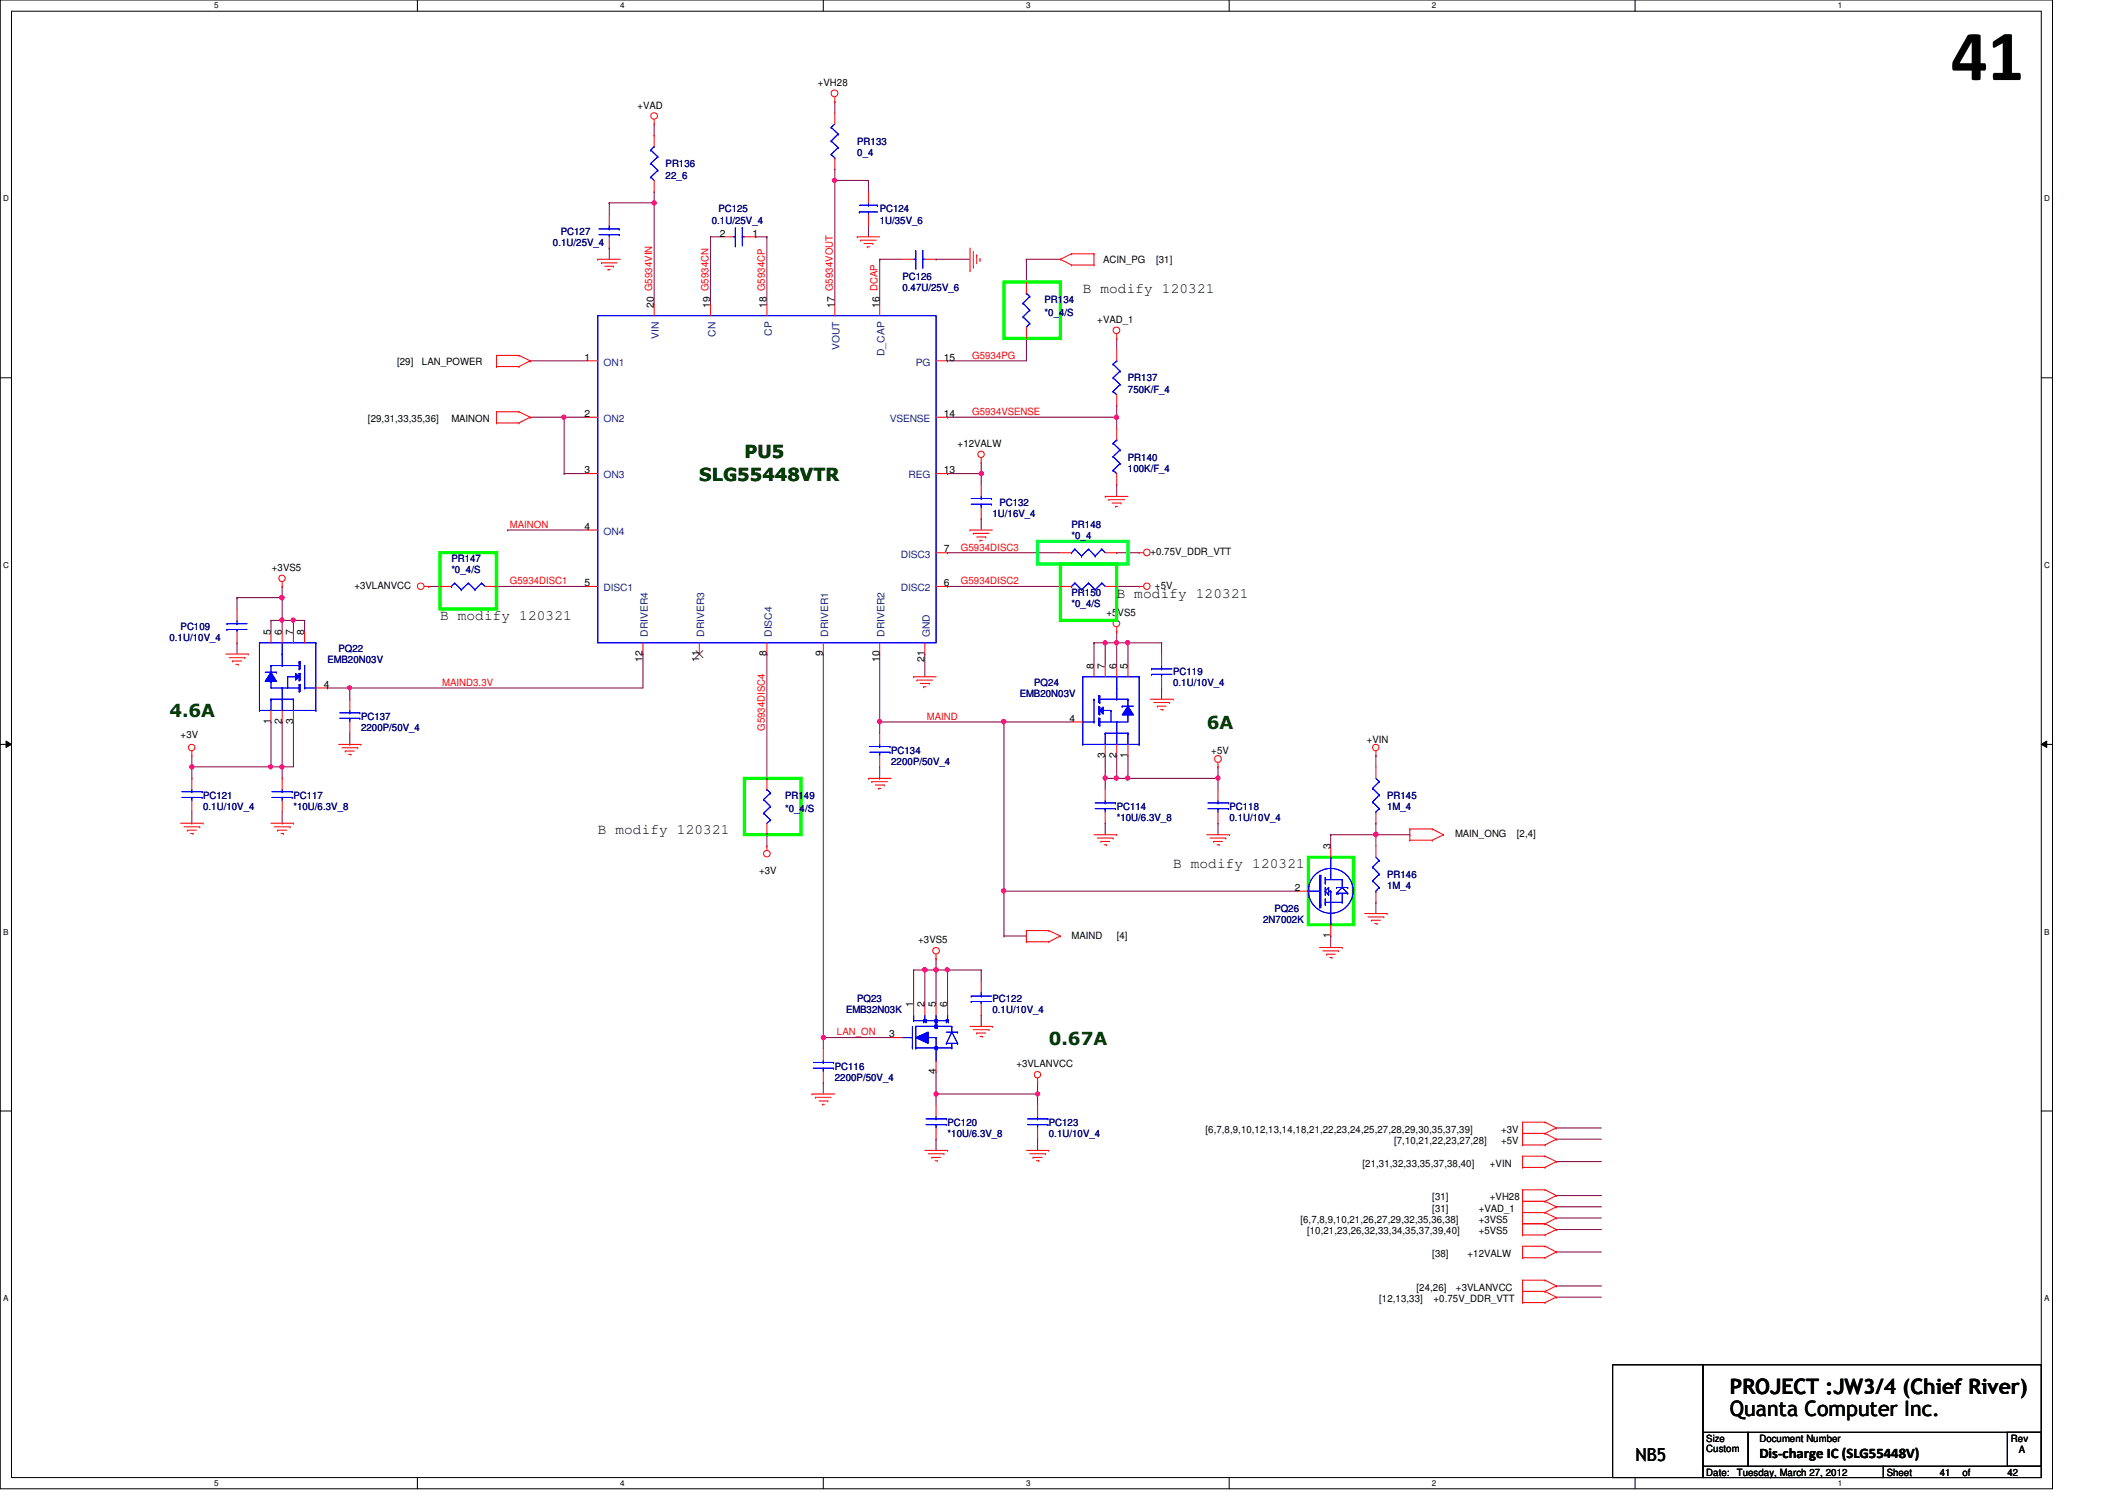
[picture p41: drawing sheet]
<svg xmlns="http://www.w3.org/2000/svg" width="297mm" height="210mm" viewBox="0 0 297 210" stroke-linecap="round" stroke-linejoin="round" font-family="sans-serif">
<defs><g id="words">
<text font-size="10.1" x="272.5" y="11.2">41</text>
<g font-size="3">
<text x="241.6" y="197.7">Quanta Computer Inc.</text>
<text x="241.6" y="194.6">PROJECT :JW3/4 (Chief River)</text>
</g>
<g font-size="2.5" fill="#004000">
<text x="104" y="64">PU5</text>
<text x="97.7" y="67.1">SLG55448VTR</text>
<text x="23.7" y="100.2">4.6A</text>
<text x="168.5" y="101.7">6A</text>
<text x="146.5" y="145.8">0.67A</text>
</g>
<text font-size="2.5" x="228.4" y="204">NB5</text>
<g font-size="2">
<text x="151.2" y="40.9">B modify 120321</text>
<text x="156" y="83.4">B modify 120321</text>
<text x="61.5" y="86.6">B modify 120321</text>
<text x="83.5" y="116.5">B modify 120321</text>
<text x="163.8" y="121.2">B modify 120321</text>
<text x="245.7" y="203.5">Dis-charge IC (SLG55448V)</text>
</g>
<g font-size="1.4">
<text x="89" y="15.2">+VAD</text>
<text x="114.2" y="12">+VH28</text>
<text x="100.5" y="33">2</text>
<text x="105.1" y="33">1</text>
<text x="154" y="36.7">ACIN_PG</text>
<text x="161.5" y="36.7">[31]</text>
<text x="91.3" y="43" transform="rotate(-90 91.3 43)">20 G5934VIN</text>
<text x="99.2" y="43" transform="rotate(-90 99.2 43)">19 G5934CN</text>
<text x="107.1" y="43" transform="rotate(-90 107.1 43)">18 G5934CP</text>
<text x="116.5" y="43" transform="rotate(-90 116.5 43)">17 G5934VOUT</text>
<text x="122.8" y="43" transform="rotate(-90 122.8 43)">16 DCAP</text>
<text x="153.2" y="45.1">+VAD_1</text>
<text x="55.5" y="50.9">[29]</text>
<text x="58.9" y="50.9">LAN_POWER</text>
<text x="81.6" y="50.3">1</text>
<text x="131.8" y="50.3">15</text>
<text x="51.4" y="58.9">[29,31,33,35,36]</text>
<text x="63" y="58.9">MAINON</text>
<text x="81.6" y="58.2">2</text>
<text x="131.8" y="58.2">14</text>
<text x="133.7" y="62.4">+12VALW</text>
<text x="81.6" y="66.1">3</text>
<text x="131.8" y="66.1">13</text>
<text x="81.6" y="74">4</text>
<text x="131.8" y="77.1">7</text>
<text x="160.7" y="77.5">+0.75V_DDR_VTT</text>
<text x="38" y="79.7">+3VS5</text>
<text x="49.5" y="82.3">+3VLANVCC</text>
<text x="81.6" y="81.8">5</text>
<text x="131.8" y="81.8">6</text>
<text x="161.3" y="82.3">+5V</text>
<text x="37.8" y="88.6" transform="rotate(-90 37.8 88.6)">5</text>
<text x="39.4" y="88.6" transform="rotate(-90 39.4 88.6)">6</text>
<text x="40.9" y="88.6" transform="rotate(-90 40.9 88.6)">7</text>
<text x="42.5" y="88.6" transform="rotate(-90 42.5 88.6)">8</text>
<text x="154.5" y="86">+5VS5</text>
<text x="89.7" y="92.5" transform="rotate(-90 89.7 92.5)">12</text>
<text x="97.6" y="92.5" transform="rotate(-90 97.6 92.5)">11</text>
<text x="107.1" y="91.7" transform="rotate(-90 107.1 91.7)">8</text>
<text x="114.9" y="91.7" transform="rotate(-90 114.9 91.7)">9</text>
<text x="122.8" y="92.5" transform="rotate(-90 122.8 92.5)">10</text>
<text x="129.1" y="92.5" transform="rotate(-90 129.1 92.5)">21</text>
<text x="152.7" y="93.4" transform="rotate(-90 152.7 93.4)">8</text>
<text x="154.3" y="93.4" transform="rotate(-90 154.3 93.4)">7</text>
<text x="155.9" y="93.4" transform="rotate(-90 155.9 93.4)">6</text>
<text x="157.5" y="93.4" transform="rotate(-90 157.5 93.4)">5</text>
<text x="37.8" y="101.1" transform="rotate(-90 37.8 101.1)">1</text>
<text x="39.4" y="101.1" transform="rotate(-90 39.4 101.1)">2</text>
<text x="40.9" y="101.1" transform="rotate(-90 40.9 101.1)">3</text>
<text x="45.2" y="96">4</text>
<text x="149.3" y="100.8">4</text>
<text x="25.2" y="103">+3V</text>
<text x="154.3" y="105.8" transform="rotate(-90 154.3 105.8)">3</text>
<text x="155.9" y="105.8" transform="rotate(-90 155.9 105.8)">2</text>
<text x="157.5" y="105.8" transform="rotate(-90 157.5 105.8)">1</text>
<text x="169.2" y="105.2">+5V</text>
<text x="190.9" y="103.7">+VIN</text>
<text x="185.8" y="118.6" transform="rotate(-90 185.8 118.6)">3</text>
<text x="203.2" y="116.9">MAIN_ONG</text>
<text x="211.8" y="116.9">[2,4]</text>
<text x="106" y="122.1">+3V</text>
<text x="180.8" y="124.4">2</text>
<text x="128.2" y="131.7">+3VS5</text>
<text x="149.6" y="131.1">MAIND</text>
<text x="156" y="131.1">[4]</text>
<text x="185.8" y="131" transform="rotate(-90 185.8 131)">1</text>
<text x="127.5" y="140.6" transform="rotate(-90 127.5 140.6)">1</text>
<text x="129.1" y="140.6" transform="rotate(-90 129.1 140.6)">2</text>
<text x="130.7" y="140.6" transform="rotate(-90 130.7 140.6)">5</text>
<text x="132.3" y="140.6" transform="rotate(-90 132.3 140.6)">6</text>
<text x="124.2" y="144.8">3</text>
<text x="130.7" y="149.9" transform="rotate(-90 130.7 149.9)">4</text>
<text x="141.9" y="149">+3VLANVCC</text>
<text x="168.4" y="158.2">[6,7,8,9,10,12,13,14,18,21,22,23,24,25,27,28,29,30,35,37,39]</text>
<text x="194.7" y="159.7">[7,10,21,22,23,27,28]</text>
<text x="209.6" y="159.7">+5V</text>
<text x="209.6" y="158.2">+3V</text>
<text x="190.3" y="162.9">[21,31,32,33,35,37,38,40]</text>
<text x="200" y="167.6">[31]</text>
<text x="208.1" y="162.9">+VIN</text>
<text x="208.1" y="167.6">+VH28</text>
<text x="181.6" y="170.8">[6,7,8,9,10,21,26,27,29,32,35,36,38]</text>
<text x="182.5" y="172.3">[10,21,23,26,32,33,34,35,37,39,40]</text>
<text x="200" y="169.2">[31]</text>
<text x="206.5" y="169.2">+VAD_1</text>
<text x="206.5" y="170.8">+3VS5</text>
<text x="206.5" y="172.3">+5VS5</text>
<text x="200" y="175.5">[38]</text>
<text x="204.9" y="175.5">+12VALW</text>
<text x="192.6" y="181.8">[12,13,33]</text>
<text x="197.8" y="180.2">[24,26]</text>
<text x="200.2" y="181.8">+0.75V_DDR_VTT</text>
<text x="203.3" y="180.2">+3VLANVCC</text>
<text x="238.3" y="202.7">Custom</text>
<text x="238.3" y="201.3">Size</text>
<text x="245.7" y="201.3">Document Number</text>
<text x="280.8" y="201.3">Rev</text>
<text x="281.9" y="202.9">A</text>
<text x="238.3" y="206">Date:</text>
<text x="242.6" y="206">Tuesday, March 27, 2012</text>
<text x="263.5" y="206">Sheet</text>
<text x="270.9" y="206">41</text>
<text x="274.1" y="206">of</text>
<text x="280.3" y="206">42</text>
</g>
<g font-size="1.4" fill="#000080">
<text x="93" y="23.4">PR136</text>
<text x="119.7" y="20.2">PR133</text>
<text x="119.7" y="21.8">0_4</text>
<text x="93" y="24.9">22_6</text>
<text x="100.3" y="29.6">PC125</text>
<text x="122.8" y="29.6">PC124</text>
<text x="77.2" y="34.4">0.1U/25V_4</text>
<text x="78.3" y="32.8">PC127</text>
<text x="99.4" y="31.2">0.1U/25V_4</text>
<text x="122.8" y="31.2">1U/35V_6</text>
<text x="126" y="39.1">PC126</text>
<text x="126" y="40.7">0.47U/25V_6</text>
<text x="145.9" y="42.2">PR134</text>
<text x="145.9" y="44.2">*0_4/S</text>
<text x="157.5" y="53.3">PR137</text>
<text x="157.5" y="54.9">750K/F_4</text>
<text x="157.5" y="64.3">PR140</text>
<text x="157.5" y="65.9">100K/F_4</text>
<text x="139.6" y="70.6">PC132</text>
<text x="138.6" y="72.2">1U/16V_4</text>
<text x="149.6" y="73.7">PR148</text>
<text x="149.6" y="75.3">*0_4</text>
<text x="63" y="78.5">PR147</text>
<text x="63" y="80.1">*0_4/S</text>
<text x="149.6" y="83.2">PR150</text>
<text x="23.7" y="89.5">0.1U/10V_4</text>
<text x="25.2" y="87.9">PC109</text>
<text x="149.6" y="84.8">*0_4/S</text>
<text x="45.7" y="92.6">EMB20N03V</text>
<text x="47.3" y="91.1">PQ22</text>
<text x="144.4" y="95.8">PQ24</text>
<text x="163.8" y="94.2">PC119</text>
<text x="163.8" y="95.8">0.1U/10V_4</text>
<text x="50.4" y="100.5">PC137</text>
<text x="142.4" y="97.4">EMB20N03V</text>
<text x="50.4" y="102.1">2200P/50V_4</text>
<text x="124.5" y="105.2">PC134</text>
<text x="124.5" y="106.8">2200P/50V_4</text>
<text x="28.4" y="111.5">PC121</text>
<text x="28.4" y="113.1">0.1U/10V_4</text>
<text x="41" y="111.5">PC117</text>
<text x="41" y="113.1">*10U/6.3V_8</text>
<text x="109.6" y="111.5">PR149</text>
<text x="109.6" y="113.4">*0_4/S</text>
<text x="156" y="113.1">PC114</text>
<text x="171.7" y="113.1">PC118</text>
<text x="193.7" y="111.5">PR145</text>
<text x="193.7" y="113.1">1M_4</text>
<text x="156" y="114.7">*10U/6.3V_8</text>
<text x="171.7" y="114.7">0.1U/10V_4</text>
<text x="193.7" y="122.6">PR146</text>
<text x="193.7" y="124.1">1M_4</text>
<text x="176.4" y="128.9">2N7002K</text>
<text x="178" y="127.3">PQ26</text>
<text x="118.1" y="141.5">EMB32N03K</text>
<text x="119.7" y="139.9">PQ23</text>
<text x="138.6" y="139.9">PC122</text>
<text x="138.6" y="141.5">0.1U/10V_4</text>
<text x="116.6" y="149.4">PC116</text>
<text x="116.6" y="150.9">2200P/50V_4</text>
<text x="132.3" y="157.2">PC120</text>
<text x="132.3" y="158.8">*10U/6.3V_8</text>
<text x="146.5" y="157.2">PC123</text>
<text x="146.5" y="158.8">0.1U/10V_4</text>
</g>
<g font-size="1.4" fill="#004080">
<text x="92" y="47.3" transform="rotate(-90 92 47.3)">VIN</text>
<text x="99.9" y="47" transform="rotate(-90 99.9 47)">CN</text>
<text x="107.8" y="46.9" transform="rotate(-90 107.8 46.9)">CP</text>
<text x="84.3" y="51.1">ON1</text>
<text x="117.3" y="48.9" transform="rotate(-90 117.3 48.9)">VOUT</text>
<text x="123.5" y="49.7" transform="rotate(-90 123.5 49.7)">D_CAP</text>
<text x="127.9" y="51.1">PG</text>
<text x="84.3" y="58.9">ON2</text>
<text x="124.2" y="58.9">VSENSE</text>
<text x="84.3" y="66.8">ON3</text>
<text x="126.9" y="66.8">REG</text>
<text x="84.3" y="74.7">ON4</text>
<text x="125.8" y="77.9">DISC3</text>
<text x="84.3" y="82.5">DISC1</text>
<text x="125.8" y="82.5">DISC2</text>
<text x="90.5" y="88.9" transform="rotate(-90 90.5 88.9)">DRIVER4</text>
<text x="98.3" y="88.9" transform="rotate(-90 98.3 88.9)">DRIVER3</text>
<text x="107.8" y="88.9" transform="rotate(-90 107.8 88.9)">DISC4</text>
<text x="115.7" y="88.9" transform="rotate(-90 115.7 88.9)">DRIVER1</text>
<text x="123.5" y="88.9" transform="rotate(-90 123.5 88.9)">DRIVER2</text>
<text x="129.8" y="88.9" transform="rotate(-90 129.8 88.9)">GND</text>
</g>
<g font-size="1.4" fill="#f00">
<text x="135.8" y="50.1">G5934PG</text>
<text x="135.8" y="58">G5934VSENSE</text>
<text x="71.2" y="73.7">MAINON</text>
<text x="134.2" y="76.9">G5934DISC3</text>
<text x="71.2" y="81.6">G5934DISC1</text>
<text x="134.2" y="81.6">G5934DISC2</text>
<text x="61.8" y="95.8">MAIND3.3V</text>
<text x="129.5" y="100.5">MAIND</text>
<text x="106.8" y="102.1" transform="rotate(-90 106.8 102.1)">G5934DISC4</text>
<text x="116.9" y="144.6">LAN_ON</text>
</g>
<g font-size="1.1">
<text x="29.9" y="1.1">5</text>
<text x="86.6" y="1.1">4</text>
<text x="143.3" y="1.1">3</text>
<text x="200" y="1.1">2</text>
<text x="256.7" y="1.1">1</text>
<text x=".5" y="28.1">D</text>
<text x="285.5" y="28.1">D</text>
<text x=".5" y="79.3">C</text>
<text x="285.5" y="79.3">C</text>
<text x=".5" y="130.5">B</text>
<text x="285.5" y="130.5">B</text>
<text x=".5" y="181.7">A</text>
<text x="285.5" y="181.7">A</text>
<text x="29.9" y="207.4">5</text>
<text x="86.6" y="207.4">4</text>
<text x="143.3" y="207.4">3</text>
<text x="200" y="207.4">2</text>
<text x="256.7" y="207.4">1</text>
</g>
</g></defs>
<path d="M0 0h286.6v207.9h-286.6zM1.6 1.6h283.5v204.7h-283.5z" fill="none" stroke="#000" stroke-width=".14"/>
<g fill="#fff">
<path d="M29.9 .2h.6v1.2h-.6z"/>
<path d="M29.9 206.5h.6v1.1h-.6z"/>
</g>
<path d="M58.3 0v1.6M58.3 206.3v1.6" fill="none" stroke="#000" stroke-width=".14"/>
<g fill="#fff">
<path d="M86.6 .2h.6v1.2h-.6z"/>
<path d="M86.6 206.5h.6v1.1h-.6z"/>
</g>
<path d="M115 0v1.6M115 206.3v1.6" fill="none" stroke="#000" stroke-width=".14"/>
<g fill="#fff">
<path d="M143.3 .2h.6v1.2h-.6z"/>
<path d="M143.3 206.5h.6v1.1h-.6z"/>
</g>
<path d="M171.7 0v1.6M171.7 206.3v1.6" fill="none" stroke="#000" stroke-width=".14"/>
<g fill="#fff">
<path d="M200 .2h.6v1.2h-.6z"/>
<path d="M200 206.5h.6v1.1h-.6z"/>
</g>
<path d="M228.3 0v1.6M228.3 206.3v1.6" fill="none" stroke="#000" stroke-width=".14"/>
<g fill="#fff">
<path d="M256.7 .2h.6v1.2h-.6z"/>
<path d="M256.7 206.5h.6v1.1h-.6z"/>
<path d="M.5 27.1h.7v1.2h-.7z"/>
<path d="M285.5 27.1h.8v1.2h-.8z"/>
<path d="M.5 78.3h.7v1.2h-.7z"/>
<path d="M285.5 78.3h.8v1.2h-.8z"/>
</g>
<path d="M0 52.7h1.6M285.1 52.7h1.5" fill="none" stroke="#000" stroke-width=".14"/>
<g fill="#fff">
<path d="M.5 129.5h.7v1.2h-.7z"/>
<path d="M285.5 129.5h.7v1.2h-.7z"/>
</g>
<path d="M0 103.9h1.6M.8 103.5l.8 .4-.8 .5zM285.1 103.9l.7-.4v.9zM285.1 103.9h1.5" fill="none" stroke="#000" stroke-width=".14"/>
<path d="M.8 103.5l.8 .4-.8 .5zM285.1 103.9l.7-.4v.9z" fill="#000"/>
<g fill="#fff">
<path d="M.5 180.7h.7v1.2h-.7z"/>
<path d="M285.5 180.7h.7v1.2h-.7z"/>
</g>
<path d="M0 155.1h1.6M285.1 155.1h1.5" fill="none" stroke="#000" stroke-width=".14"/>
<path d="M91.4 26.8h.1M91.4 26.8v1.5M121.3 31.5h.1M121.3 31.5v1.6M69.3 81.9h.1M69.3 81.9h12.6M129.2 91.3h.1M129.2 91.3v3.2M26.8 107.1h.1M26.8 107.1h11" fill="none" stroke="#800040" stroke-width=".14"/>
<circle cx="26.8" cy="107.1" r=".3" fill="#f0f"/>
<circle cx="26.8" cy="107.1" r=".3" fill="none" stroke="#f0f" stroke-width=".14"/>
<path d="M132.3 58.3h.1M132.3 58.3h23.7" fill="none" stroke="#800040" stroke-width=".14"/>
<circle cx="155.9" cy="58.2" r=".3" fill="#f0f"/>
<circle cx="155.9" cy="58.2" r=".3" fill="none" stroke="#f0f" stroke-width=".14"/>
<path d="M107.1 91.3h.1M107.1 91.3v17.4M127.6 135.4h.1M127.6 135.4h1.6M129.2 135.4h.1M129.2 135.4v4.8" fill="none" stroke="#800040" stroke-width=".14"/>
<circle cx="129.2" cy="135.4" r=".29" fill="#f0f"/>
<circle cx="129.2" cy="135.4" r=".29" fill="none" stroke="#f0f" stroke-width=".14"/>
<path d="M130.7 135.4h.1M130.7 135.4v4.8M132.3 135.4h.1M132.3 135.4v4.8" fill="none" stroke="#800040" stroke-width=".14"/>
<circle cx="132.3" cy="135.4" r=".29" fill="#f0f"/>
<circle cx="132.3" cy="135.4" r=".29" fill="none" stroke="#f0f" stroke-width=".14"/>
<path d="M129.2 135.4h.1M129.2 135.4h1.5" fill="none" stroke="#800040" stroke-width=".14"/>
<circle cx="130.7" cy="135.4" r=".29" fill="#f0f"/>
<circle cx="130.7" cy="135.4" r=".29" fill="none" stroke="#f0f" stroke-width=".14"/>
<circle cx="129.2" cy="135.4" r=".29" fill="#f0f"/>
<circle cx="129.2" cy="135.4" r=".29" fill="none" stroke="#f0f" stroke-width=".14"/>
<path d="M127.6 135.4h.1M127.6 135.4v4.8M130.7 135.4h.1M130.7 135.4h1.6M137 141.7h.1M137 141.7v1.6M144.9 152.7h.1M144.9 159h.1M144.9 152.7v1.6M144.9 159v1.6" fill="none" stroke="#800040" stroke-width=".14"/>
<circle cx="130.7" cy="135.4" r=".29" fill="#f0f"/>
<circle cx="130.7" cy="135.4" r=".29" fill="none" stroke="#f0f" stroke-width=".14"/>
<path d="M132.3 135.4h.1M132.3 135.4h4.7M130.7 149.6h.1M130.7 152.7h.1M130.7 149.6v3.1M130.7 152.7h14.2" fill="none" stroke="#800040" stroke-width=".14"/>
<circle cx="144.9" cy="152.7" r=".3" fill="#f0f"/>
<circle cx="144.9" cy="152.7" r=".3" fill="none" stroke="#f0f" stroke-width=".14"/>
<circle cx="130.7" cy="152.7" r=".3" fill="#f0f"/>
<circle cx="130.7" cy="152.7" r=".3" fill="none" stroke="#f0f" stroke-width=".14"/>
<path d="M137 66.1h.1M137 66.1v1.6M115 144.9h.1M115 144.9v1.5M144.9 151.2h.1M144.9 151.2v1.5" fill="none" stroke="#800040" stroke-width=".14"/>
<circle cx="115" cy="144.9" r=".3" fill="#f0f"/>
<circle cx="115" cy="144.9" r=".3" fill="none" stroke="#f0f" stroke-width=".14"/>
<g fill="none" stroke="#800040" stroke-width=".14">
<path d="M116.6 23.6h.1M116.6 23.6v1.6M156 47.2h.1M156 47.2v1.6M132.3 66.1h.1M132.3 66.1h4.7M33.1 83.4h.1M33.1 83.4v1.6M59.9 81.9h.1M59.9 81.9h1.6M132.3 81.9h.1M132.3 81.9h15.8"/>
<path d="M156 81.9h.1M156 81.9h3.1"/>
</g>
<circle cx="137" cy="66.1" r=".3" fill="#f0f"/>
<circle cx="137" cy="66.1" r=".3" fill="none" stroke="#f0f" stroke-width=".14"/>
<path d="M91.4 28.3h.1M91.4 28.3v14.2M143.3 47.2h.1M143.3 47.2v3.2M137 64.6h.1M137 72.4h.1M137 64.6v1.5M137 72.4v1.6M122.8 108.7h.1M122.8 107.1v1.6" fill="none" stroke="#800040" stroke-width=".14"/>
<circle cx="91.4" cy="28.3" r=".3" fill="#f0f"/>
<circle cx="91.4" cy="28.3" r=".3" fill="none" stroke="#f0f" stroke-width=".14"/>
<path d="M143.3 36.2h.1M143.3 36.2v3.2M156 58.3h.1M156 58.3v1.5M156 67.7h.1M156 67.7v1.6M48.8 96.1h.1M48.8 96.1h41" fill="none" stroke="#800040" stroke-width=".14"/>
<circle cx="48.8" cy="96" r=".29" fill="#f0f"/>
<circle cx="48.8" cy="96" r=".29" fill="none" stroke="#f0f" stroke-width=".14"/>
<g fill="none" stroke="#800040" stroke-width=".14">
<path d="M116.6 14.2h.1M116.6 14.2v1.5M85.1 34.6h.1M85.1 28.3h.1M85.1 28.3v1.6M85.1 34.6v1.6M99.2 33.1h.1M99.2 33.1h1.6M99.2 33.1v9.4M105.5 33.1h.1M105.5 33.1h1.6M107.1 33.1h.1"/>
<path d="M107.1 33.1v9.4M116.6 25.2h.1M116.6 25.2h4.7M121.3 25.2h.1M121.3 25.2v1.6M33.1 89.7h.1M33.1 83.4h.1M33.1 89.7v1.6M33.1 83.4h6.3M39.4 86.6h.1M39.4 86.6v1.6M48.8 97.6h.1"/>
<path d="M48.8 96.1v1.5M89.8 91.3h.1M89.8 91.3v4.8M122.8 91.3h.1M122.8 91.3v9.5M26.8 108.7h.1M26.8 107.1v1.6M37.8 100.8h.1M37.8 100.8v6.3M41 100.8h.1M41 100.8v6.3M48.8 103.9h.1"/>
<path d="M48.8 102.4v1.5M140.2 100.8h.1M140.2 100.8h9.4"/>
</g>
<circle cx="39.4" cy="83.4" r=".3" fill="#f0f"/>
<circle cx="39.4" cy="83.4" r=".3" fill="none" stroke="#f0f" stroke-width=".14"/>
<g fill="none" stroke="#800040" stroke-width=".14">
<path d="M78.8 58.3h.1M78.8 58.3h3.1M39.4 81.9h.1M39.4 81.9v1.5M26.8 114.9h.1M26.8 107.1h.1M26.8 105.5v1.6M26.8 113.4v1.5M39.4 107.1h.1M39.4 107.1h1.6M115 151.2h.1M115 144.9h.1"/>
<path d="M115 151.2v1.5M115 144.9h9.5"/>
</g>
<circle cx="78.7" cy="58.2" r=".3" fill="#f0f"/>
<circle cx="78.7" cy="58.2" r=".3" fill="none" stroke="#f0f" stroke-width=".14"/>
<path d="M116.6 25.2h.1M116.6 25.2v17.3" fill="none" stroke="#800040" stroke-width=".14"/>
<circle cx="116.5" cy="25.2" r=".29" fill="#f0f"/>
<circle cx="116.5" cy="25.2" r=".29" fill="none" stroke="#f0f" stroke-width=".14"/>
<path d="M85.1 28.3h.1M85.1 28.3h6.3M74 50.4h.1M74 50.4h7.9M156 56.7h.1M156 56.7v1.6M115 91.3h.1M115 91.3v53.6M107.1 116.5h.1M107.1 116.5v1.6M140.2 100.8h.1M140.2 100.8v23.6" fill="none" stroke="#800040" stroke-width=".14"/>
<circle cx="140.2" cy="124.4" r=".3" fill="#f0f"/>
<circle cx="140.2" cy="124.4" r=".3" fill="none" stroke="#f0f" stroke-width=".14"/>
<circle cx="140.2" cy="100.7" r=".3" fill="#f0f"/>
<circle cx="140.2" cy="100.7" r=".3" fill="none" stroke="#f0f" stroke-width=".14"/>
<path d="M132.3 50.4h.1M132.3 50.4h11M39.4 100.8h.1M39.4 100.8v6.3" fill="none" stroke="#800040" stroke-width=".14"/>
<circle cx="39.4" cy="107.1" r=".3" fill="#f0f"/>
<circle cx="39.4" cy="107.1" r=".3" fill="none" stroke="#f0f" stroke-width=".14"/>
<path d="M37.8 107.1h.1M37.8 107.1h1.6" fill="none" stroke="#800040" stroke-width=".14"/>
<circle cx="37.8" cy="107.1" r=".3" fill="#f0f"/>
<circle cx="37.8" cy="107.1" r=".3" fill="none" stroke="#f0f" stroke-width=".14"/>
<path d="M192.1 105.5h.1M192.1 116.5h.1M192.1 105.5v1.6M192.1 116.5v1.6M192.1 126h.1M192.1 126v1.6" fill="none" stroke="#800040" stroke-width=".14"/>
<circle cx="192.1" cy="116.5" r=".3" fill="#f0f"/>
<circle cx="192.1" cy="116.5" r=".3" fill="none" stroke="#f0f" stroke-width=".14"/>
<g fill="none" stroke="#800040" stroke-width=".14">
<path d="M70.9 74h.1M70.9 74h11M122.8 100.8h.1M122.8 100.8v1.6M157.5 108.7h.1M157.5 108.7h12.6M185.8 116.5h.1M185.8 116.5v1.6M192.1 114.9h.1M192.1 114.9v1.6M140.2 124.4h.1M140.2 124.4h40.9"/>
<path d="M185.8 130.7h.1M185.8 130.7v1.6"/>
</g>
<circle cx="157.5" cy="108.6" r=".3" fill="#f0f"/>
<circle cx="157.5" cy="108.6" r=".3" fill="none" stroke="#f0f" stroke-width=".14"/>
<path d="M170.1 114.9h.1M170.1 108.7h.1M170.1 108.7v1.5M170.1 114.9v1.6" fill="none" stroke="#800040" stroke-width=".14"/>
<circle cx="170.1" cy="108.6" r=".3" fill="#f0f"/>
<circle cx="170.1" cy="108.6" r=".3" fill="none" stroke="#f0f" stroke-width=".14"/>
<path d="M156 108.7h.1M156 108.7h1.5" fill="none" stroke="#800040" stroke-width=".14"/>
<circle cx="155.9" cy="108.6" r=".3" fill="#f0f"/>
<circle cx="155.9" cy="108.6" r=".3" fill="none" stroke="#f0f" stroke-width=".14"/>
<path d="M154.3 108.7h.1M154.3 105.5h.1M154.3 105.5v3.2M156 105.5h.1M156 105.5v3.2h-1.7M157.5 105.5h.1M157.5 105.5v3.2" fill="none" stroke="#800040" stroke-width=".14"/>
<circle cx="154.3" cy="108.6" r=".3" fill="#f0f"/>
<circle cx="154.3" cy="108.6" r=".3" fill="none" stroke="#f0f" stroke-width=".14"/>
<path d="M156 89.7h.1M156 89.7v3.2" fill="none" stroke="#800040" stroke-width=".14"/>
<circle cx="155.9" cy="89.7" r=".3" fill="#f0f"/>
<circle cx="155.9" cy="89.7" r=".3" fill="none" stroke="#f0f" stroke-width=".14"/>
<path d="M122.8 36.2h.1M122.8 36.2h3.2M122.8 36.2v6.3M130.7 36.2h.1M130.7 36.2h4.8M143.3 36.2h.1M143.3 36.2h4.8M122.8 100.8h.1M122.8 100.8h17.4M170.1 107.1h.1M170.1 107.1v1.6" fill="none" stroke="#800040" stroke-width=".14"/>
<circle cx="140.2" cy="100.7" r=".3" fill="#f0f"/>
<circle cx="140.2" cy="100.7" r=".3" fill="none" stroke="#f0f" stroke-width=".14"/>
<circle cx="122.8" cy="100.7" r=".3" fill="#f0f"/>
<circle cx="122.8" cy="100.7" r=".3" fill="none" stroke="#f0f" stroke-width=".14"/>
<g fill="none" stroke="#800040" stroke-width=".14">
<path d="M91.4 18.9h.1M91.4 17.3v1.6M132.3 77.2h.1M132.3 77.2h15.8M156 77.2h.1M156 77.2h3.1M37.8 86.6h.1M37.8 86.6v1.6M37.8 86.6h1.6M39.4 86.6h.1M45.7 96.1h.1M45.7 96.1h3.1"/>
<path d="M39.4 114.9h.1M39.4 108.7h.1M39.4 107.1v1.6M39.4 113.4v1.5M154.3 114.9h.1M154.3 108.7h.1M154.3 108.7v1.5M154.3 114.9v1.6M185.8 116.5h.1M185.8 116.5h6.3M130.7 133.9h.1M130.7 133.9v1.5"/>
<path d="M137 135.4h.1M137 135.4v1.6M140.2 130.7h.1M140.2 124.4v6.3M140.2 130.7h3.1M143.3 130.7h.1M130.7 159h.1M130.7 152.7h.1M130.7 152.7v1.6M130.7 159v1.6M217.3 159h.1M217.3 157.5h.1"/>
<path d="M217.3 159h6.3M217.3 157.5h6.3M217.3 162.2h.1M217.3 168.5h.1M217.3 171.7h.1M217.3 170.1h.1M217.3 166.9h.1M217.3 179.5h.1M217.3 174.8h.1M217.3 162.2h6.3M217.3 168.5h6.3M217.3 171.7h6.3"/>
<path d="M217.3 170.1h6.3M217.3 166.9h6.3M217.3 179.5h6.3M217.3 174.8h6.3M217.3 181.1h.1M217.3 181.1h6.3"/>
</g>
<circle cx="39.4" cy="86.6" r=".3" fill="#f0f"/>
<circle cx="39.4" cy="86.6" r=".3" fill="none" stroke="#f0f" stroke-width=".14"/>
<path d="M39.4 83.4h.1M39.4 83.4v3.2" fill="none" stroke="#800040" stroke-width=".14"/>
<circle cx="39.4" cy="83.4" r=".3" fill="#f0f"/>
<circle cx="39.4" cy="83.4" r=".3" fill="none" stroke="#f0f" stroke-width=".14"/>
<path d="M39.4 86.6h3.1M41 86.6h.1M41 88.2h.1M41 86.6v1.6M42.5 86.6h.1" fill="none" stroke="#800040" stroke-width=".14"/>
<circle cx="40.9" cy="86.6" r=".29" fill="#f0f"/>
<circle cx="40.9" cy="86.6" r=".29" fill="none" stroke="#f0f" stroke-width=".14"/>
<path d="M42.5 88.2h.1M42.5 86.6v1.6M152.8 89.7h.1M152.8 89.7v3.2M152.8 89.7h1.5M154.3 89.7h.1M154.3 89.7v3.2M156 89.7h.1M156 89.7h1.5M157.5 89.7h.1M157.5 89.7v3.2" fill="none" stroke="#800040" stroke-width=".14"/>
<circle cx="154.3" cy="89.7" r=".3" fill="#f0f"/>
<circle cx="154.3" cy="89.7" r=".3" fill="none" stroke="#f0f" stroke-width=".14"/>
<path d="M154.3 89.7h.1M154.3 89.7h1.7M157.5 89.7h.1M157.5 89.7h4.7M162.2 96.1h.1M162.2 89.7h.1M162.2 89.7v1.6M162.2 96.1v1.5" fill="none" stroke="#800040" stroke-width=".14"/>
<circle cx="157.5" cy="89.7" r=".3" fill="#f0f"/>
<circle cx="157.5" cy="89.7" r=".3" fill="none" stroke="#f0f" stroke-width=".14"/>
<path d="M156 88.2h.1M156 88.2v1.5M192.1 116.5h4.8M196.9 116.5h.1" fill="none" stroke="#800040" stroke-width=".14"/>
<circle cx="192.1" cy="116.5" r=".3" fill="#f0f"/>
<circle cx="192.1" cy="116.5" r=".3" fill="none" stroke="#f0f" stroke-width=".14"/>
<path d="M74 58.3h.1M74 58.3h4.8M78.8 58.3h.1M78.8 58.3v7.8M78.8 66.1h.1M78.8 66.1h3.1" fill="none" stroke="#800040" stroke-width=".14"/>
<g fill="none" stroke="#f00" stroke-width=".14">
<path d="M91.4 17.3h.1M91.4 16.7v.6M116.6 14.2h.1M116.6 13.5v.7M116.6 15.7v1.6M83.5 36.2h.1M83.5 36.2h3.2M84 36.7h.1M84 36.7h2.2M84.5 37.2h1.2M84.9 37.6h.1M84.9 37.6h.3"/>
<path d="M85.7 37.2h.1M100.8 33.1h1.6M104 33.1h1.5M116.6 22.1v1.5M119.7 33.1h.1M119.7 33.1h3.1M120.2 33.5h.1M120.2 33.5h2.2M120.6 34h1.3M121.1 34.5h.1M121.1 34.5h.4M121.9 34h.1"/>
<path d="M126 36.2h1.6M129.2 36.2h1.5M135.5 37.8h.1M135.5 34.6v3.2M135.9 37.3h.1M135.9 35.1v2.2M136.4 35.6h.1M136.4 35.6v1.2M136.9 36.4h.1M136.9 36.1v.3M143.3 39.4v1.5M148.1 36.2h.1"/>
<path d="M148.1 36.2l1.5 .8M149.6 35.4h.1M149.6 37h.1M149.6 35.4h3.2M149.6 35.4l-1.5 .8M149.6 37h3.2M152.8 37h.1M152.8 35.4h.1M152.8 35.4v1.6M69.3 51.2h.1M69.3 49.6h.1M69.3 59.1h.1"/>
<path d="M69.3 57.5h.1M69.3 49.6h3.2M69.3 51.2h3.2M69.3 49.6v1.6M69.3 57.5v1.6M69.3 57.5h3.2M69.3 59.1h3.2M72.5 49.6h.1M72.5 51.2h.1M72.5 57.5h.1M72.5 59.1h.1M72.5 49.6l1.5 .8"/>
<path d="M72.5 57.5l1.5 .8M74 50.4h.1M74 58.3h.1M74 50.4l-1.5 .8M74 58.3l-1.5 .8M81.9 58.3h1.6M81.9 50.4h1.6M91.4 42.5v1.6M99.2 42.5v1.6M107.1 42.5v1.6M116.6 42.5v1.6M122.8 42.5v1.6"/>
<path d="M130.7 58.3h1.6M130.7 50.4h1.6M143.3 45.7v1.5M156 47.2h.1M156 46.6v.6M156 59.8v1.6M81.9 74h1.6M81.9 66.1h1.6M130.7 77.2h1.6M130.7 66.1h1.6M135.5 74h.1M135.5 74h3.1"/>
<path d="M135.9 74.5h.1M135.9 74.5h2.2M136.4 75h1.3M136.9 75.4h.1M136.9 75.4h.3M137 64.6h.1M137 63.9v.7M137.7 75h.1M154.3 69.3h.1M154.3 69.3h3.2M154.9 69.8h.1M154.9 69.8h2.2"/>
<path d="M155.3 70.2h1.2M155.8 70.7h.1M155.8 70.7h.3M156 66.1v1.6M156.5 70.2h.1M159.1 77.2h.1M159.1 77.2h.6M31.5 91.3h3.2M32 91.8h2.2M32.5 92.3h.1M32.5 92.3h1.2M32.9 92.8h.4"/>
<path d="M33.1 85v1.6M33.1 88.2v1.5M33.3 92.8h.1M34.2 91.8h.1M34.7 91.3h.1M39.4 81.9h.1M39.4 81.2v.7M48.8 97.6v1.6M59.3 81.9h.6M59.9 81.9h.1M81.9 81.9h1.6M89.8 89.7v1.6"/>
<path d="M97.7 89.7v1.6M107.1 89.7v1.6M115 89.7v1.6M122.8 89.7v1.6M127.6 94.5h.1M127.6 94.5h3.1M128.1 95h.1M128.1 95h2.2M128.5 95.4h1.3M129 95.9h.1M129 95.9h.3M129.2 89.7v1.6"/>
<path d="M129.8 95.4h.1M130.7 81.9h1.6M156 88.2h.1M156 87.5v.7M159.1 81.9h.1M159.1 81.9h.6M160.7 97.6h3.1M161.1 98.1h2.2M161.6 98.6h.1M161.6 98.6h1.3M162.1 99.1h.3M162.4 99.1h.1"/>
<path d="M163.3 98.1h.1M163.8 97.6h.1M25.2 114.9h3.2M25.7 115.4h2.2M26.2 115.9h.1M26.2 115.9h1.2M26.6 116.4h.4M26.8 105.5h.1M26.8 104.9v.6M26.8 108.7v1.5M26.8 111.8v1.6M27 116.4h.1"/>
<path d="M27.9 115.4h.1M28.4 114.9h.1M37.8 114.9h3.2M38.3 115.4h2.2M38.8 115.9h.1M38.8 115.9h1.2M39.2 116.4h.4M39.6 116.4h.1M40.5 115.4h.1M41 114.9h.1M47.3 103.9h3.1M47.7 104.4h2.2"/>
<path d="M48.2 104.9h.1M48.2 104.9h1.3M48.7 105.3h.3M48.8 100.8v1.6M49 105.3h.1M49.9 104.4h.1M50.4 103.9h.1M107.1 118.1h.1M107.1 118.1v.6M121.3 108.7h.1M121.3 108.7h3.2M121.7 109.1h.1"/>
<path d="M121.7 109.1h2.2M122.3 109.6h1.2M122.7 110.1h.1M122.7 110.1h.3M122.8 102.4v1.5M122.8 105.5v1.6M123.5 109.6h.1M152.8 116.5h3.2M153.2 117h2.2M153.8 117.5h.1M153.8 117.5h1.2M154.2 117.9h.3"/>
<path d="M154.5 117.9h.1M155.4 117h.1M156 116.5h.1M168.5 116.5h3.2M169 117h2.2M169.5 117.5h.1M169.5 117.5h1.2M170 117.9h.3M170.1 107.1h.1M170.1 106.5v.6M170.3 117.9h.1M171.2 117h.1"/>
<path d="M171.7 116.5h.1M185.8 118.1v1.6M192.1 105.5h.1M192.1 104.9v.6M192.1 118.1v1.6M196.9 117.3h.1M196.9 115.7h.1M196.9 115.7h3.1M196.9 117.3h3.1M196.9 115.7v1.6M200 115.7h.1M200 117.3h.1"/>
<path d="M200 115.7l1.6 .8M201.6 116.5h.1M201.6 116.5l-1.6 .8M130.7 133.9h.1M130.7 133.2v.7M143.3 131.5h.1M143.3 129.9h.1M143.3 129.9h3.2M143.3 131.5h3.2M143.3 129.9v1.6M146.5 129.9h.1M146.5 131.5h.1"/>
<path d="M146.5 129.9l1.6 .8M148.1 130.7h.1M148.1 130.7l-1.6 .8M181.1 124.4h1.6M184.3 132.3h3.1M184.7 132.8h2.2M185.2 133.2h.1M185.2 133.2h1.3M185.7 133.7h.3M185.8 129.1v1.6M186 133.7h.1M186.9 132.8h.1"/>
<path d="M187.4 132.3h.1M190.6 127.6h3.1M191 128h2.2M191.5 128.5h.1M191.5 128.5h1.3M192 128.9h.3M192.1 124.4v1.6M192.3 128.9h.1M193.2 128h.1M193.7 127.6h.1M113.4 152.7h.1M113.4 152.7h3.2"/>
<path d="M113.9 153.2h.1M113.9 153.2h2.2M114.4 153.7h1.2M114.8 154.2h.1M114.8 154.2h.3M115 146.4v1.6M115 149.6v1.6M115.6 153.7h.1M130.7 154.3v1.6M130.7 157.5v1.5M135.5 143.3h3.1M135.9 143.8h2.2"/>
<path d="M136.4 144.2h.1M136.4 144.2h1.3M136.9 144.7h.3M137.2 144.7h.1M138.1 143.8h.1M138.6 143.3h.1M144.9 151.2h.1M144.9 150.5v.7M144.9 154.3v1.6M144.9 157.5v1.5M212.6 159.9h.1M212.6 158.2h.1"/>
<path d="M212.6 156.7h.1M212.6 158.2h3.2M212.6 159.9h3.2M212.6 156.7v3.2M212.6 156.7h3.2M215.8 158.2h.1M215.8 159.9h.1M215.8 156.7h.1M215.8 158.2l1.5 .8M215.8 156.7l1.5 .8M217.3 159h.1M217.3 157.5h.1"/>
<path d="M217.3 159l-1.5 .9M217.3 157.5l-1.5 .7M129.2 160.6h3.1M129.6 161.1h2.2M130.1 161.6h.1M130.1 161.6h1.3M130.6 162.1h.3M130.9 162.1h.1M131.8 161.1h.1M132.3 160.6h.1M143.3 160.6h3.2M143.8 161.1h2.2"/>
<path d="M144.3 161.6h.1M144.3 161.6h1.2M144.7 162.1h.4M145.1 162.1h.1M146 161.1h.1M146.5 160.6h.1M212.6 163h.1M212.6 161.4h.1M212.6 167.7h.1M212.6 166.1h.1M212.6 169.3h.1M212.6 170.9h.1"/>
<path d="M212.6 172.4h.1M212.6 175.6h.1M212.6 174h.1M212.6 178.7h.1M212.6 161.4v1.6M212.6 166.1v6.3M212.6 174v1.6M212.6 178.7v3.2M212.6 161.4h3.2M212.6 163h3.2M212.6 166.1h3.2M212.6 167.7h3.2"/>
<path d="M212.6 169.3h3.2M212.6 170.9h3.2M212.6 172.4h3.2M212.6 174h3.2M212.6 175.6h3.2M212.6 178.7h3.2M215.8 161.4h.1M215.8 163h.1M215.8 166.1h.1M215.8 167.7h.1M215.8 169.3h.1M215.8 170.9h.1"/>
<path d="M215.8 172.4h.1M215.8 174h.1M215.8 175.6h.1M215.8 178.7h.1M215.8 161.4l1.5 .8M215.8 166.1l1.5 .8M215.8 167.7l1.5 .8M215.8 169.3l1.5 .8M215.8 170.9l1.5 .8M215.8 174l1.5 .8M215.8 178.7l1.5 .8M217.3 162.2h.1"/>
<path d="M217.3 166.9h.1M217.3 168.5h.1M217.3 170.1h.1M217.3 171.7h.1M217.3 174.8h.1M217.3 179.5h.1M217.3 162.2l-1.5 .8M217.3 166.9l-1.5 .8M217.3 168.5l-1.5 .8M217.3 170.1l-1.5 .8M217.3 171.7l-1.5 .7M217.3 174.8l-1.5 .8"/>
<path d="M217.3 179.5l-1.5 .8M212.6 180.3h.1M212.6 181.9h.1M212.6 180.3h3.2M212.6 181.9h3.2M215.8 180.3h.1M215.8 181.9h.1M215.8 180.3l1.5 .8M217.3 181.1h.1M217.3 181.1l-1.5 .8"/>
<circle cx="91.4" cy="16.2" r=".46"/>
<circle cx="116.5" cy="13" r=".47"/>
<circle cx="155.9" cy="46.1" r=".46"/>
<circle cx="137" cy="63.4" r=".45"/>
<circle cx="160.1" cy="77.1" r=".46"/>
<circle cx="39.4" cy="80.7" r=".45"/>
<circle cx="58.8" cy="81.8" r=".46"/>
<circle cx="155.9" cy="87.1" r=".46"/>
<circle cx="160.2" cy="81.8" r=".45"/>
<circle cx="26.8" cy="104.4" r=".45"/>
<circle cx="107.1" cy="119.2" r=".46"/>
<circle cx="170.1" cy="106" r=".47"/>
<circle cx="192.1" cy="104.4" r=".45"/>
<circle cx="130.7" cy="132.7" r=".46"/>
<circle cx="144.9" cy="150" r=".45"/>
</g>
<path d="M225.2 190.5h12.6v15.8h-12.6zM237.8 190.5h47.3v9.5h-47.3zM237.8 200h6.3v4.7h-6.3zM244.1 200h41v4.7h-41zM280.3 200h4.8v4.7h-4.8zM237.8 204.7h25.2v1.6h-25.2zM263 204.7h22.1v1.6h-22.1z" fill="none" stroke="#000" stroke-width=".14"/>
<path d="M144.9 75.6h12.6v3.1h-12.6z" fill="none" stroke="#00ff40" stroke-width=".47"/>
<path d="M140.2 39.4h7.9v7.8h-7.9zM61.5 77.2h7.8v7.8h-7.8zM148.1 78.7h7.9v7.9h-7.9zM104 108.7h7.8v7.8h-7.8zM182.7 119.7h6.3v9.4h-6.3z" fill="none" stroke="#0f0" stroke-width=".47"/>
<g fill="none" stroke="#00f" stroke-width=".14">
<path d="M116.1 17.8h.1M116.1 19.7h.1M116.1 17.8l.9 .9M116.1 19.7l.9 .9M116.6 17.3l-.5 .5M117 18.7h.1M117 18.7l-.9 1M102.4 33.1h.3M102.7 34.3h.1M102.7 33.1h.1M102.7 31.8v2.5M103.7 33.1h.1"/>
<path d="M103.7 31.8h.1M103.7 33.1h.3M103.7 31.8v2.5M116.1 21.5h.1M116.1 21.5l.5 .6M116.6 22.1h.1M117 20.6h.1M117 20.6l-.9 .9M127.6 36.2h.3M127.9 37.5h.1M127.9 36.2h.1M127.9 35v2.5"/>
<path d="M128.9 36.2h.1M128.9 35h.1M128.9 36.2h.3M128.9 35v2.5M83.5 44.1h47.2v45.6h-47.2zM142.9 44.2h.1M142.9 42.3h.1M142.9 44.2l.9 1M142.9 42.3l.9 1M143.3 40.9h.1M143.3 40.9l.5 .5M143.8 45.2h.1"/>
<path d="M143.8 43.3h.1M143.8 41.4h.1M143.8 45.2l-.5 .5M143.8 43.3l-.9 .9M143.8 41.4l-.9 .9M155.4 65.7h.1M155.4 63.8h.1M155.4 61.9h.1M155.4 65.7l.6 .4M155.4 63.8l1 .9M155.4 61.9l1 .9M156 61.4h.1"/>
<path d="M156 61.4l-.6 .5M156.4 64.7h.1M156.4 62.8h.1M156.4 64.7l-1 1M156.4 62.8l-1 1M31.7 87.1h.1M31.7 87.9h.1M31.7 87.1h2.8M31.7 87.9h2.8M33.1 87.9h.1M33.1 87.1h.1M33.1 86.6v.5"/>
<path d="M33.1 87.9v.3M47.5 99.5h2.7M48.8 99.5h.1M48.8 99.2v.3M50.2 99.5h.1M25.4 111.3h2.8M25.4 110.5h2.8M26.8 110.5h.1M26.8 111.3h.1M26.8 110.2v.3M26.8 111.3v.5M28.2 111.3h.1"/>
<path d="M28.2 110.5h.1M47.5 100.3h2.7M48.8 100.3h.1M48.8 100.3v.5M50.2 100.3h.1M121.5 105h2.8M121.5 104.2h2.8M122.8 104.2h.1M122.8 105h.1M122.8 103.9v.3M122.8 105v.5M124.3 105h.1"/>
<path d="M124.3 104.2h.1M185.8 119.7h.1M185.8 119.7v3.1M192.1 119.7l.5 .4M182.7 124.4h1.6M184.3 126.4h.1M184.3 124.4h.1M184.3 126.6h.1M184.4 122.2h.1M184.4 126.3h.1M184.4 126.6h.1M184.4 122.2h-.1v4.4"/>
<path d="M184.4 122.2v4.4M185.1 122.8h.1M185.1 124.4h.1M185.1 123.9h.1M185.1 124.9h.1M185.1 125.5h.1M185.1 126.2h.1M185.1 122.5h.1M185.1 123.1h.1M185.1 123.3h.1M185.1 126h.1M185.1 126.3h.1"/>
<path d="M185.1 122.8h2.3M185.1 124.4l.4 .5M185.1 122.5v.8M185.1 123.9v1M185.1 125.5v.8M185.1 126h2.3M185.4 124.7h.1M185.5 124.9h.1M185.5 123.9h.1M185.5 124.4h.1M185.5 124.4h.3M185.5 123.9l-.4 .5"/>
<path d="M185.5 123.9v1M185.8 124.4h.1M185.8 124.4v4.7M186.6 124.7h.1M186.6 123.9h.1M186.6 124.7h1.6M186.6 123.9h1.6M186.8 124.7h.1M186.9 124.7h.1M187.4 124.7h.1M187.4 122.8h.1M187.4 123.9h.1"/>
<path d="M187.4 126h.1M187.4 122.8v1.1M187.4 124.7v1.3M187.4 123.9l.8 .8M187.4 123.9l-.8 .8M188.2 124.7h.1M188.2 123.9h.1M191.7 121.1h.1M191.7 123h.1M191.7 121.1l.9 .9M191.7 123l.9 .9M192.1 124.4h.1"/>
<path d="M192.6 120.1h.1M192.6 122h.1M192.6 123.9h.1M192.6 120.1l-.9 1M192.6 122l-.9 1M192.6 123.9l-.5 .5M113.6 149.1h2.8M113.6 148.3h2.8M115 148.3h.1M115 149.1h.1M115 148v.3M115 149.1v.5"/>
<path d="M116.4 149.1h.1M116.4 148.3h.1M129.3 157h2.9M129.3 156.2h2.9M130.7 156.2h.1M130.7 157h.1M130.7 155.9v.3M130.7 157v.5M132.2 157h.1M132.2 156.2h.1M143.5 157h2.8M143.5 156.2h2.8"/>
<path d="M144.9 156.2h.1M144.9 157h.1M144.9 155.9v.3M144.9 157v.5M146.3 157h.1M146.3 156.2h.1"/>
<circle cx="185.8" cy="124.4" r="3.1"/>
</g>
<path d="M97.2 90.8l1 1M98.1 90.8l-.9 1" fill="none" stroke="#804000" stroke-width=".14"/>
<path d="M157.5 98.6l.8 1.2h-1.6z" fill="#00f"/>
<path d="M157.5 98.6l.8 1.2h-1.6z" fill="none" stroke="#00f" stroke-width=".14"/>
<path d="M153.6 99.2l.4-.5v1z" fill="#00f"/>
<g fill="none" stroke="#00f" stroke-width=".14">
<path d="M151.2 94.5h.1M151.2 94.5h7.9M151.2 94.5v9.4M152.8 97.6h.1M152.8 97.6v3.2M153.4 98.7h.1M153.4 97.2h.1M153.4 97.2v.9h.2M153.4 98.7v1h.2M153.4 98.7h.2M153.4 97.2h.2M153.6 99.2l.4-.5v1z"/>
<path d="M153.6 99.7h.1M153.6 98.7h.1M153.6 98.1h.1M153.6 97.2h.1M153.6 97.2v.9M153.6 98.7v1M153.6 97.6h3.9M154 99.2h.1M154 99.2h1.1M155.1 99.2h.1M155.1 99.2v1.6M156 96.1h.1"/>
<path d="M156 97.6h.1M156 94.5v3.1M156.7 98.6h.1M156.7 98.6h1.6M157.5 99.8h.1M157.5 97.6h.1M157.5 97.6v1M157.5 99.8v1h-3.9M159.1 94.5h.1M159.1 94.5v9.4M151.2 103.9h.1M151.2 103.9h7.9"/>
<path d="M151.2 100.8h1.6M152.8 100.8h.1M153.4 100.3h.1M153.4 100.3v1h.2M153.4 100.3h.2M153.6 101.3h.1M153.6 100.3h.1M153.6 100.8h.1M153.6 100.3v1M154.3 102.4h.1M154.3 102.4v1.5M154.3 102.4h3.2"/>
<path d="M156 102.4h.1M156 100.8h.1M156 100.8v3.1M157.5 102.4h.1M157.5 102.4v1.5M159.1 103.9h.1"/>
</g>
<path d="M157.5 98.6l.8 1.2h-1.6z" fill="#00f"/>
<path d="M157.5 98.6l.8 1.2h-1.6z" fill="none" stroke="#00f" stroke-width=".14"/>
<path d="M153.6 99.2l.4-.5v1z" fill="#00f"/>
<g fill="none" stroke="#00f" stroke-width=".14">
<path d="M90.9 24.7h.1M90.9 22.8h.1M90.9 21h.1M90.9 24.7l.5 .5M90.9 22.8l1 1M90.9 21l1 .9M91.4 20.4h.1M91.4 20.4l-.5 .6M91.9 23.8h.1M91.9 21.9h.1M91.9 23.8l-1 .9M91.9 21.9l-1 .9"/>
<path d="M120 29.6h.1M120 29.6h2.6M120 28.7h2.6M121.3 28.7h.1M121.3 29.6h.1M121.3 28.3v.4M121.3 29.6v.3M122.6 28.7h.1M155.4 54.7h.1M155.4 52.7h.1M155.4 50.8h.1M155.4 54.7l.6 .4"/>
<path d="M155.4 52.7l1 1M155.4 50.8l1 1M156 50.4h.1M156 50.4l-.6 .4M156.4 53.7h.1M156.4 51.8h.1M156.4 53.7l-1 1M156.4 51.8l-1 .9M135.6 70.4h2.9M135.6 69.6h2.9M137 69.6h.1M137 70.4h.1"/>
<path d="M137 69.3v.3M137 70.4v.5M138.5 70.4h.1M138.5 69.6h.1M149.6 77.2h.1M150.1 76.7h.1M150.1 76.7l.9 .9M150.1 76.7l-.5 .5M151 77.6h.1M152 76.7h.1M152 76.7l.9 .9M152 76.7l-1 .9"/>
<path d="M152.9 77.6h.1M153.9 76.7h.1M153.9 76.7l.4 .5M153.9 76.7l-1 .9M149.6 81.9h.1M150.1 81.4h.1M150.1 81.4l.9 .9M150.1 81.4l-.5 .5M151 82.3h.1M151.2 94.5h.1M151.2 94.5h7.9M151.2 94.5v9.4"/>
<path d="M152 81.4h.1M152 81.4l.9 .9M152 81.4l-1 .9M152.8 97.6h.1M152.8 97.6v3.2M152.9 82.3h.1M153.4 98.7h.1M153.4 97.2h.1M153.4 97.2v.9h.2M153.4 98.7v1h.2M153.4 98.7h.2M153.4 97.2h.2"/>
<path d="M153.6 99.2l.4-.5v1zM153.6 99.7h.1M153.6 98.7h.1M153.6 98.1h.1M153.6 97.2h.1M153.6 97.2v.9M153.6 98.7v1M153.6 97.6h3.9M153.9 81.4h.1M153.9 81.4l.4 .5M153.9 81.4l-1 .9M154 99.2h.1"/>
<path d="M154 99.2h1.1M155.1 99.2h.1M155.1 99.2v1.6M156 96.1h.1M156 97.6h.1M156 94.5v3.1M156.7 98.6h.1M156.7 98.6h1.6M157.5 99.8h.1M157.5 97.6h.1M157.5 97.6v1M157.5 99.8v1h-3.9"/>
<path d="M159.1 94.5h.1M159.1 94.5v9.4M160.8 93.4h.1M160.8 94.1h.1M160.8 93.4h2.9M160.8 94.1h2.9M162.2 94.1h.1M162.2 93.4h.1M162.2 92.9v.5M162.2 94.1v.4M106.6 113.5h.1M106.6 111.6h.1"/>
<path d="M106.6 113.5l1 1M106.6 111.6l1 1M107.1 110.2h.1M107.1 110.2l.5 .5M107.6 114.5h.1M107.6 112.6h.1M107.6 110.7h.1M107.6 114.5l-.5 .4M107.6 112.6l-1 .9M107.6 110.7l-1 .9M151.2 103.9h.1M151.2 103.9h7.9"/>
<path d="M151.2 100.8h1.6M152.8 100.8h.1M152.9 112.9h2.9M152.9 112.1h2.9M153.4 100.3h.1M153.4 100.3v1h.2M153.4 100.3h.2M153.6 101.3h.1M153.6 100.3h.1M153.6 100.8h.1M153.6 100.3v1M154.3 102.4h.1"/>
<path d="M154.3 112.1h.1M154.3 112.9h.1M154.3 102.4v1.5M154.3 111.8v.3M154.3 112.9v.5M154.3 102.4h3.2M155.8 112.9h.1M155.8 112.1h.1M156 102.4h.1M156 100.8h.1M156 100.8v3.1M157.5 102.4h.1"/>
<path d="M157.5 102.4v1.5M159.1 103.9h.1M168.7 112.9h2.8M168.7 112.1h2.8M170.1 112.1h.1M170.1 112.9h.1M170.1 111.8v.3M170.1 112.9v.5M171.5 112.9h.1M171.5 112.1h.1M135.6 139.1h.1M135.6 139.8h.1"/>
<path d="M135.6 139.1h2.9M135.6 139.8h2.9M137 139.8h.1M137 139.1h.1M137 138.6v.5M137 139.8v.4"/>
</g>
<g fill="none" stroke="#f00" stroke-width=".14">
<path d="M91.4 18.9v1.5M91.4 25.2v1.6M121.3 26.8v1.5M121.3 29.9v1.6M156 48.8v1.6M156 55.1v1.6M137 67.7v1.6M137 70.9v1.5M148.1 77.2h1.5M154.3 77.2h1.7M148.1 81.9h1.5M152.8 92.9v1.6"/>
<path d="M154.3 92.9v1.6M154.3 81.9h1.7M156 92.9v1.6M157.5 92.9v1.6M162.2 91.3v1.6M162.2 94.5v1.6M107.1 108.7v1.5M107.1 114.9v1.6M149.6 100.8h1.6M154.3 103.9v1.6M154.3 110.2v1.6M154.3 113.4v1.5"/>
<path d="M156 103.9v1.6M157.5 103.9v1.6M170.1 110.2v1.6M170.1 113.4v1.5M137 137v1.6M137 140.2v1.5"/>
</g>
<path d="M127.9 144.9l1.7-.8v1.6z" fill="#00f"/>
<g fill="none" stroke="#00f" stroke-width=".14">
<path d="M126 144.9h1.4M127.4 144.9h.1M127.4 146.1h.1M127.4 146.3h.1M127.4 143.3v3M127.6 142.5h.1M127.6 141.7v.8M127.6 142.5h4.7M127.9 144.9l1.7-.8v1.6zM127.9 143.3h.1M127.9 146.3h.1M127.9 143.3v3"/>
<path d="M127.9 143.3h5M127.9 146.3h5M129 142.4h.1M129 142.7h.1M129 142.4h.3M129 142.7h.3M129 142.4v.3M129.2 142.5h.1M129.2 141.7v.8M129.3 142.5h.1M129.3 142.4h.1M129.3 142.7h.1"/>
<path d="M129.3 142.4v.3M129.6 144.9h1.1M130.6 142.4h.1M130.6 142.7h.1M130.6 143.1h.1M130.6 143.5h.1M130.6 146.1h.1M130.6 146.4h.1M130.6 142.4h.3M130.6 142.7h.3M130.6 142.4v.3M130.6 143.1v.4"/>
<path d="M130.6 146.1v.3M130.6 143.5h.3M130.6 143.1h.3M130.6 146.1h.3M130.6 146.4h.3M130.7 142.5h.1M130.7 142.7h.1M130.7 144.9h.1M130.7 143.3h.1M130.7 143.5h.1M130.7 146.1h.1M130.7 148h.1"/>
<path d="M130.7 141.7v1.6M130.7 144.9v3.1M130.9 142.7h.1M130.9 142.4h.1M130.9 143.5h.1M130.9 143.1h.1M130.9 146.4h.1M130.9 146.1h.1M130.9 142.4v.3M130.9 143.1v.4M130.9 146.1v.3M132.2 142.7h.1"/>
<path d="M132.2 142.4h.1M132.2 145.7h.1M132.2 142.4h.3M132.2 142.7h.3M132.2 142.4v.3M132.2 144.1h1.5M132.3 142.4h.1M132.3 142.5h.1M132.3 141.7h.1M132.3 141.7v.8M132.3 145.7h1.4M132.5 142.4h.1"/>
<path d="M132.5 142.5h.1M132.5 142.7h.1M132.5 142.4v.3M132.9 143.3h.1M132.9 144.1h.1M132.9 146.3h.1M132.9 143.3v.8M132.9 145.7v.6M132.9 144.1l-.7 1.6M132.9 144.1l.8 1.6M133.7 144.1h.1M133.7 145.7h.1"/>
</g>
<path d="M127.9 144.9l1.7-.8v1.6z" fill="#00f"/>
<g fill="none" stroke="#00f" stroke-width=".14">
<path d="M38 111.3h2.8M38 110.5h2.8M39.4 110.5h.1M39.4 111.3h.1M39.4 110.2v.3M39.4 111.3v.5M40.8 111.3h.1M40.8 110.5h.1M191.7 110.1h.1M191.7 112h.1M191.7 110.1l.9 .9M191.7 112l.9 .9"/>
<path d="M192.1 113.4h.1M192.1 108.7l.5 .4M192.6 109.1h.1M192.6 111h.1M192.6 112.9h.1M192.6 109.1l-.9 1M192.6 111l-.9 1M192.6 112.9l-.5 .5M126 144.9h1.4M127.4 144.9h.1M127.4 146.1h.1M127.4 146.3h.1"/>
<path d="M127.4 143.3v3M127.6 142.5h.1M127.6 141.7v.8M127.6 142.5h4.7M127.9 144.9l1.7-.8v1.6zM127.9 143.3h.1M127.9 146.3h.1M127.9 143.3v3M127.9 143.3h5M127.9 146.3h5M129 142.4h.1M129 142.7h.1"/>
<path d="M129 142.4h.3M129 142.7h.3M129 142.4v.3M129.2 142.5h.1M129.2 141.7v.8M129.3 142.5h.1M129.3 142.4h.1M129.3 142.7h.1M129.3 142.4v.3M129.6 144.9h1.1M130.6 142.4h.1M130.6 142.7h.1"/>
<path d="M130.6 143.1h.1M130.6 143.5h.1M130.6 146.1h.1M130.6 146.4h.1M130.6 142.4h.3M130.6 142.7h.3M130.6 142.4v.3M130.6 143.1v.4M130.6 146.1v.3M130.6 143.5h.3M130.6 143.1h.3M130.6 146.1h.3"/>
<path d="M130.6 146.4h.3M130.7 142.5h.1M130.7 142.7h.1M130.7 144.9h.1M130.7 143.3h.1M130.7 143.5h.1M130.7 146.1h.1M130.7 148h.1M130.7 141.7v1.6M130.7 144.9v3.1M130.9 142.7h.1M130.9 142.4h.1"/>
<path d="M130.9 143.5h.1M130.9 143.1h.1M130.9 146.4h.1M130.9 146.1h.1M130.9 142.4v.3M130.9 143.1v.4M130.9 146.1v.3M132.2 142.7h.1M132.2 142.4h.1M132.2 145.7h.1M132.2 142.4h.3M132.2 142.7h.3"/>
<path d="M132.2 142.4v.3M132.2 144.1h1.5M132.3 142.4h.1M132.3 142.5h.1M132.3 141.7h.1M132.3 141.7v.8M132.3 145.7h1.4M132.5 142.4h.1M132.5 142.5h.1M132.5 142.7h.1M132.5 142.4v.3M132.9 143.3h.1"/>
<path d="M132.9 144.1h.1M132.9 146.3h.1M132.9 143.3v.8M132.9 145.7v.6M132.9 144.1l-.7 1.6M132.9 144.1l.8 1.6M133.7 144.1h.1M133.7 145.7h.1"/>
</g>
<path d="M39.4 108.7v1.5M39.4 111.8v1.6M192.1 107.1v1.6M192.1 113.4v1.5M124.5 144.9h1.5M127.6 140.2v1.5M129.2 140.2v1.5M130.7 140.2v1.5M130.7 148v1.6M132.3 140.2v1.5" fill="none" stroke="#f00" stroke-width=".14"/>
<path d="M37.8 93.9l.8 1.2h-1.6z" fill="#00f"/>
<path d="M37.8 93.9l.8 1.2h-1.6z" fill="none" stroke="#00f" stroke-width=".14"/>
<path d="M41.3 94l.5 .5-.5 .5z" fill="#00f"/>
<g fill="none" stroke="#00f" stroke-width=".14">
<path d="M36.2 99.2h.1M36.2 89.7h.1M36.2 99.2h7.9M36.2 89.7v9.5M36.2 89.7h7.9M37 93.9h1.6M37.8 95.1h.1M37.8 92.9h.1M37.8 97.6h.1M37.8 92.9v1M37.8 95.1v1h4M37.8 97.6v1.6"/>
<path d="M37.8 92.9h4M37.8 97.6h3.2M38.6 93.9h.1M39.4 91.3h.1M39.4 92.9h.1M39.4 97.6h.1M39.4 96.1h.1M39.4 89.7v3.2M39.4 96.1v3.1M40.2 94.5h.1M40.2 94.5h1.1M40.2 94.5v1.6"/>
<path d="M41 97.6h.1M41 97.6v1.6M41.3 94l.5 .5-.5 .5zM41.3 94.5h.1M41.8 96.5h.1M41.8 95.6h.1M41.8 95h.1M41.8 94h.1M41.8 93.4h.1M41.8 92.4h.1M41.8 96.1h.1M41.8 92.4v1"/>
<path d="M41.8 94v1M41.8 95.6v.9M41.9 95.6h.1M41.9 94h.1M41.9 92.4h.1M41.9 92.4v1h-.1M41.9 94v1h-.1M41.9 95.6v.9h-.1M42.5 92.9h.1M42.5 96.1h.1M42.5 92.9v3.2M42.5 96.1h1.6"/>
<path d="M44.1 89.7h.1M44.1 99.2h.1M44.1 89.7v9.5"/>
</g>
<path d="M37.8 93.9l.8 1.2h-1.6z" fill="#00f"/>
<path d="M37.8 93.9l.8 1.2h-1.6z" fill="none" stroke="#00f" stroke-width=".14"/>
<path d="M41.3 94l.5 .5-.5 .5z" fill="#00f"/>
<g fill="none" stroke="#00f" stroke-width=".14">
<path d="M83.6 32h2.9M83.6 32.8h2.9M85.1 32.8h.1M85.1 32h.1M85.1 31.5v.5M85.1 32.8v.3M86.5 32h.1M86.5 32.8h.1M36.2 99.2h.1M36.2 89.7h.1M36.2 99.2h7.9M36.2 89.7v9.5"/>
<path d="M36.2 89.7h7.9M37 93.9h1.6M37.8 95.1h.1M37.8 92.9h.1M37.8 97.6h.1M37.8 92.9v1M37.8 95.1v1h4M37.8 97.6v1.6M37.8 92.9h4M37.8 97.6h3.2M38.6 93.9h.1M39.4 91.3h.1"/>
<path d="M39.4 92.9h.1M39.4 97.6h.1M39.4 96.1h.1M39.4 89.7v3.2M39.4 96.1v3.1M40.2 94.5h.1M40.2 94.5h1.1M40.2 94.5v1.6M41 97.6h.1M41 97.6v1.6M41.3 94l.5 .5-.5 .5zM41.3 94.5h.1"/>
<path d="M41.8 96.5h.1M41.8 95.6h.1M41.8 95h.1M41.8 94h.1M41.8 93.4h.1M41.8 92.4h.1M41.8 96.1h.1M41.8 92.4v1M41.8 94v1M41.8 95.6v.9M41.9 95.6h.1M41.9 94h.1"/>
<path d="M41.9 92.4h.1M41.9 92.4v1h-.1M41.9 94v1h-.1M41.9 95.6v.9h-.1M42.5 92.9h.1M42.5 96.1h.1M42.5 92.9v3.2M42.5 96.1h1.6M44.1 89.7h.1M44.1 99.2h.1M44.1 89.7v9.5M63 81.9h.1"/>
<path d="M63.5 81.4h.1M63.5 81.4l.9 .9M63.5 81.4l-.5 .5M64.4 82.3h.1M65.4 81.4h.1M65.4 81.4l.9 .9M65.4 81.4l-1 .9M66.3 82.3h.1M67.3 81.4h.1M67.3 81.4l.4 .5M67.3 81.4l-1 .9"/>
</g>
<path d="M85.1 29.9v1.6M85.1 33.1v1.5M37.8 88.2v1.5M37.8 99.2v1.6M39.4 88.2v1.5M39.4 99.2v1.6M41 88.2v1.5M41 99.2v1.6M42.5 88.2v1.5M44.1 96.1h1.6M61.5 81.9h1.5M67.7 81.9h1.6" fill="none" stroke="#f00" stroke-width=".14"/>
<circle cx="26.8" cy="107.1" r=".3" fill="#f0f"/>
<circle cx="26.8" cy="107.1" r=".3" fill="none" stroke="#f0f" stroke-width=".14"/>
<circle cx="155.9" cy="58.2" r=".3" fill="#f0f"/>
<circle cx="155.9" cy="58.2" r=".3" fill="none" stroke="#f0f" stroke-width=".14"/>
<circle cx="129.2" cy="135.4" r=".29" fill="#f0f"/>
<circle cx="129.2" cy="135.4" r=".29" fill="none" stroke="#f0f" stroke-width=".14"/>
<circle cx="132.3" cy="135.4" r=".29" fill="#f0f"/>
<circle cx="132.3" cy="135.4" r=".29" fill="none" stroke="#f0f" stroke-width=".14"/>
<circle cx="130.7" cy="135.4" r=".29" fill="#f0f"/>
<circle cx="130.7" cy="135.4" r=".29" fill="none" stroke="#f0f" stroke-width=".14"/>
<circle cx="129.2" cy="135.4" r=".29" fill="#f0f"/>
<circle cx="129.2" cy="135.4" r=".29" fill="none" stroke="#f0f" stroke-width=".14"/>
<circle cx="130.7" cy="135.4" r=".29" fill="#f0f"/>
<circle cx="130.7" cy="135.4" r=".29" fill="none" stroke="#f0f" stroke-width=".14"/>
<circle cx="144.9" cy="152.7" r=".3" fill="#f0f"/>
<circle cx="144.9" cy="152.7" r=".3" fill="none" stroke="#f0f" stroke-width=".14"/>
<circle cx="130.7" cy="152.7" r=".3" fill="#f0f"/>
<circle cx="130.7" cy="152.7" r=".3" fill="none" stroke="#f0f" stroke-width=".14"/>
<circle cx="115" cy="144.9" r=".3" fill="#f0f"/>
<circle cx="115" cy="144.9" r=".3" fill="none" stroke="#f0f" stroke-width=".14"/>
<circle cx="137" cy="66.1" r=".3" fill="#f0f"/>
<circle cx="137" cy="66.1" r=".3" fill="none" stroke="#f0f" stroke-width=".14"/>
<circle cx="91.4" cy="28.3" r=".3" fill="#f0f"/>
<circle cx="91.4" cy="28.3" r=".3" fill="none" stroke="#f0f" stroke-width=".14"/>
<circle cx="48.8" cy="96" r=".29" fill="#f0f"/>
<circle cx="48.8" cy="96" r=".29" fill="none" stroke="#f0f" stroke-width=".14"/>
<circle cx="39.4" cy="83.4" r=".3" fill="#f0f"/>
<circle cx="39.4" cy="83.4" r=".3" fill="none" stroke="#f0f" stroke-width=".14"/>
<circle cx="78.7" cy="58.2" r=".3" fill="#f0f"/>
<circle cx="78.7" cy="58.2" r=".3" fill="none" stroke="#f0f" stroke-width=".14"/>
<circle cx="116.5" cy="25.2" r=".29" fill="#f0f"/>
<circle cx="116.5" cy="25.2" r=".29" fill="none" stroke="#f0f" stroke-width=".14"/>
<circle cx="140.2" cy="124.4" r=".3" fill="#f0f"/>
<circle cx="140.2" cy="124.4" r=".3" fill="none" stroke="#f0f" stroke-width=".14"/>
<circle cx="140.2" cy="100.7" r=".3" fill="#f0f"/>
<circle cx="140.2" cy="100.7" r=".3" fill="none" stroke="#f0f" stroke-width=".14"/>
<circle cx="39.4" cy="107.1" r=".3" fill="#f0f"/>
<circle cx="39.4" cy="107.1" r=".3" fill="none" stroke="#f0f" stroke-width=".14"/>
<circle cx="37.8" cy="107.1" r=".3" fill="#f0f"/>
<circle cx="37.8" cy="107.1" r=".3" fill="none" stroke="#f0f" stroke-width=".14"/>
<circle cx="192.1" cy="116.5" r=".3" fill="#f0f"/>
<circle cx="192.1" cy="116.5" r=".3" fill="none" stroke="#f0f" stroke-width=".14"/>
<circle cx="157.5" cy="108.6" r=".3" fill="#f0f"/>
<circle cx="157.5" cy="108.6" r=".3" fill="none" stroke="#f0f" stroke-width=".14"/>
<circle cx="170.1" cy="108.6" r=".3" fill="#f0f"/>
<circle cx="170.1" cy="108.6" r=".3" fill="none" stroke="#f0f" stroke-width=".14"/>
<circle cx="155.9" cy="108.6" r=".3" fill="#f0f"/>
<circle cx="155.9" cy="108.6" r=".3" fill="none" stroke="#f0f" stroke-width=".14"/>
<circle cx="154.3" cy="108.6" r=".3" fill="#f0f"/>
<circle cx="154.3" cy="108.6" r=".3" fill="none" stroke="#f0f" stroke-width=".14"/>
<circle cx="155.9" cy="89.7" r=".3" fill="#f0f"/>
<circle cx="155.9" cy="89.7" r=".3" fill="none" stroke="#f0f" stroke-width=".14"/>
<circle cx="140.2" cy="100.7" r=".3" fill="#f0f"/>
<circle cx="140.2" cy="100.7" r=".3" fill="none" stroke="#f0f" stroke-width=".14"/>
<circle cx="122.8" cy="100.7" r=".3" fill="#f0f"/>
<circle cx="122.8" cy="100.7" r=".3" fill="none" stroke="#f0f" stroke-width=".14"/>
<circle cx="39.4" cy="86.6" r=".3" fill="#f0f"/>
<circle cx="39.4" cy="86.6" r=".3" fill="none" stroke="#f0f" stroke-width=".14"/>
<circle cx="39.4" cy="83.4" r=".3" fill="#f0f"/>
<circle cx="39.4" cy="83.4" r=".3" fill="none" stroke="#f0f" stroke-width=".14"/>
<circle cx="40.9" cy="86.6" r=".29" fill="#f0f"/>
<circle cx="40.9" cy="86.6" r=".29" fill="none" stroke="#f0f" stroke-width=".14"/>
<circle cx="154.3" cy="89.7" r=".3" fill="#f0f"/>
<circle cx="154.3" cy="89.7" r=".3" fill="none" stroke="#f0f" stroke-width=".14"/>
<circle cx="157.5" cy="89.7" r=".3" fill="#f0f"/>
<circle cx="157.5" cy="89.7" r=".3" fill="none" stroke="#f0f" stroke-width=".14"/>
<circle cx="192.1" cy="116.5" r=".3" fill="#f0f"/>
<circle cx="192.1" cy="116.5" r=".3" fill="none" stroke="#f0f" stroke-width=".14"/>
<use href="#words"/>
</svg>
